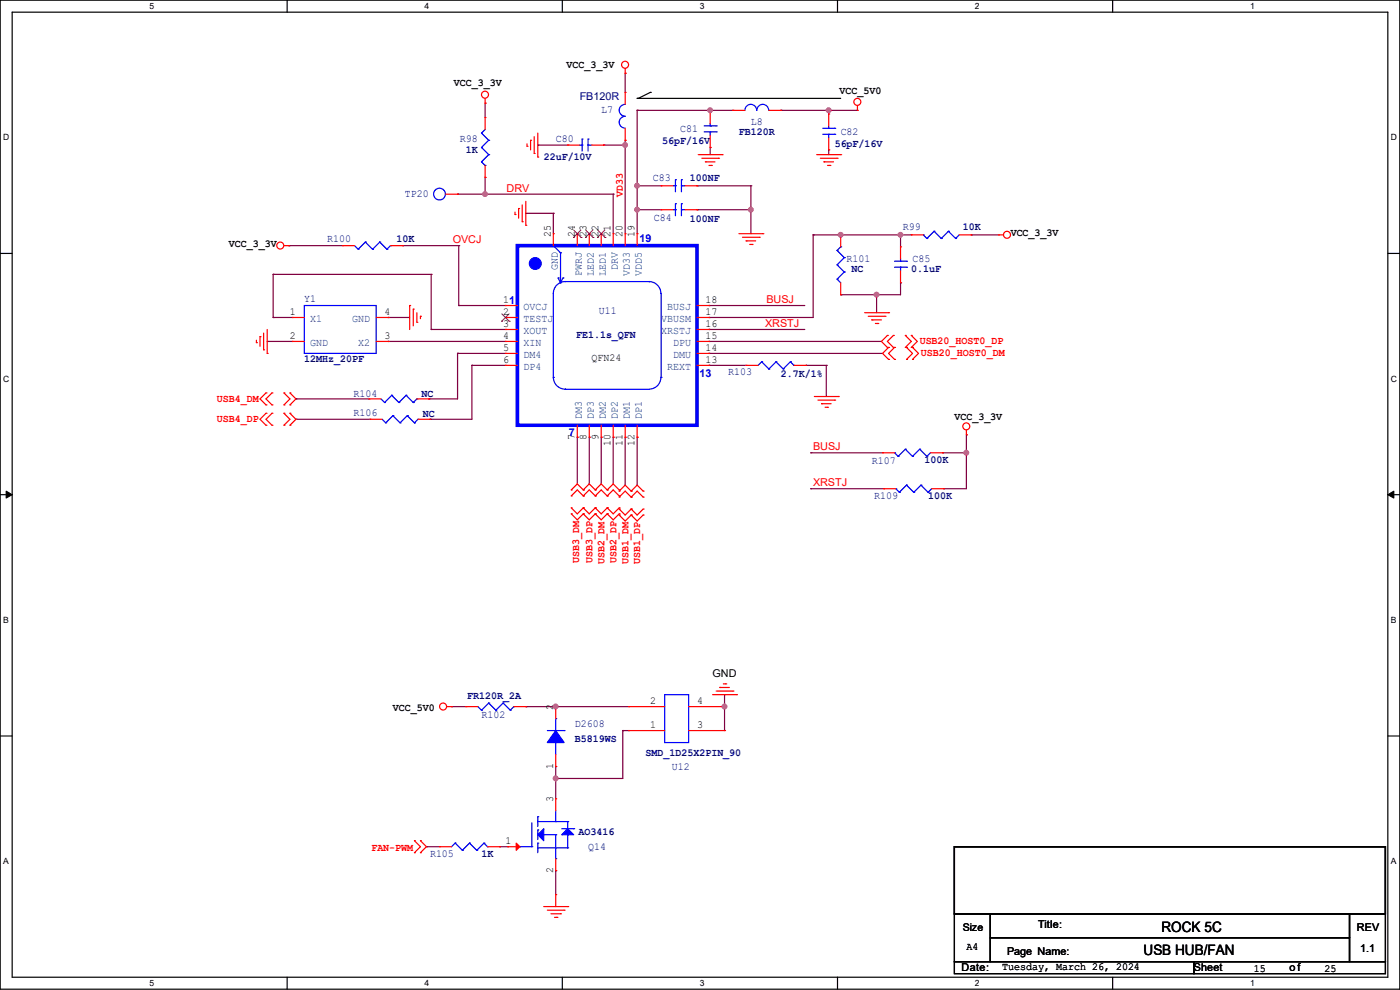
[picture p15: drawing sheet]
<svg xmlns="http://www.w3.org/2000/svg" width="297mm" height="210mm" viewBox="0 0 297 210" stroke-linecap="round" stroke-linejoin="round" font-family="sans-serif">
<defs><g id="words">
<g font-size="3">
<text x="246.4" y="197.6">ROCK 5C</text>
<text x="242.6" y="202.7">USB HUB/FAN</text>
</g>
<g font-size="2.3">
<text x="120.2" y="14.4">VCC_3_3V</text>
<text x="96.3" y="18.2">VCC_3_3V</text>
<text x="178.1" y="19.9">VCC_5V0</text>
<text x="48.6" y="52.5">VCC_3_3V</text>
<text x="116.8" y="50.3" transform="rotate(-90 116.8 50.3)">25</text>
<text x="121.9" y="50.3" transform="rotate(-90 121.9 50.3)">24</text>
<text x="124.5" y="50.3" transform="rotate(-90 124.5 50.3)">23</text>
<text x="127" y="50.3" transform="rotate(-90 127 50.3)">22</text>
<text x="129.5" y="50.3" transform="rotate(-90 129.5 50.3)">21</text>
<text x="132.1" y="50.3" transform="rotate(-90 132.1 50.3)">20</text>
<text x="134.6" y="50.3" transform="rotate(-90 134.6 50.3)">19</text>
<text x="214.4" y="50.2">VCC_3_3V</text>
<text x="106.7" y="64.3">11</text>
<text x="149.6" y="64.3">18</text>
<text x="61.5" y="66.8">1</text>
<text x="61.5" y="71.9">2</text>
<text x="81.6" y="71.9">3</text>
<text x="81.6" y="66.8">4</text>
<text x="106.7" y="66.8">2</text>
<text x="106.7" y="69.3">3</text>
<text x="106.7" y="71.9">4</text>
<text x="149.6" y="71.9">15</text>
<text x="149.6" y="69.3">16</text>
<text x="149.6" y="66.8">17</text>
<text x="106.7" y="74.4">5</text>
<text x="106.7" y="77">6</text>
<text x="125.5" y="76.6">QFN24</text>
<text x="149.6" y="77">13</text>
<text x="149.6" y="74.4">14</text>
<text x="202.5" y="89">VCC_3_3V</text>
<text x="121.9" y="93.3" transform="rotate(-90 121.9 93.3)">7</text>
<text x="124.5" y="93.3" transform="rotate(-90 124.5 93.3)">8</text>
<text x="127" y="93.3" transform="rotate(-90 127 93.3)">9</text>
<text x="129.5" y="94.5" transform="rotate(-90 129.5 94.5)">10</text>
<text x="132.1" y="94.5" transform="rotate(-90 132.1 94.5)">11</text>
<text x="134.6" y="94.5" transform="rotate(-90 134.6 94.5)">12</text>
<text x="151.2" y="143.6">GND</text>
<text x="138" y="149.4">2</text>
<text x="147.9" y="149.4">4</text>
<text x="83.4" y="150.7">VCC_5V0</text>
<text x="117.3" y="150.7" transform="rotate(-90 117.3 150.7)">2</text>
<text x="138" y="154.4">1</text>
<text x="147.9" y="154.4">3</text>
<text x="117.3" y="163.1" transform="rotate(-90 117.3 163.1)">1</text>
<text x="117.3" y="170.2" transform="rotate(-90 117.3 170.2)">3</text>
<text x="107.2" y="179.1">1</text>
<text x="117.3" y="185.2" transform="rotate(-90 117.3 185.2)">2</text>
<text x="220.3" y="196.9">Title:</text>
<text x="287.8" y="197.4">REV</text>
<text x="205" y="201.5">A4</text>
<text x="213.7" y="202.5">Page Name:</text>
<text x="288.6" y="202">1.1</text>
<text x="204" y="206.1">Date:</text>
<text x="212.6" y="205.9">Tuesday, March 26, 2024</text>
<text x="253.3" y="206.1">Sheet</text>
<text x="266" y="206.1">15</text>
<text x="273.6" y="206.1">of</text>
<text x="281" y="206.1">25</text>
</g>
<g font-size="2.3" fill="#000080">
<text x="123" y="21.2">FB120R</text>
<text x="127.6" y="24">L7</text>
<text x="144.3" y="28.1">C81</text>
<text x="156.8" y="28.6">FB120R</text>
<text x="159.3" y="26.5">L8</text>
<text x="178.4" y="28.6">C82</text>
<text x="97.6" y="30.1">R98</text>
<text x="98.8" y="32.4">1K</text>
<text x="115.4" y="33.9">22uF/10V</text>
<text x="117.9" y="30.1">C80</text>
<text x="140.5" y="30.6">56pF/16V</text>
<text x="177.1" y="31.1">56pF/16V</text>
<text x="85.9" y="41.8">TP20</text>
<text x="138.5" y="38.5">C83</text>
<text x="146.3" y="38.5">100NF</text>
<text x="138.7" y="46.9">C84</text>
<text x="146.3" y="47.1">100NF</text>
<text x="69.4" y="51.4">R100</text>
<text x="84.1" y="51.4">10K</text>
<text x="191.6" y="48.9">R99</text>
<text x="204.3" y="48.9">10K</text>
<text x="179.6" y="55.5">R101</text>
<text x="180.6" y="57.8">NC</text>
<text x="193.3" y="57.8">0.1uF</text>
<text x="193.6" y="55.5">C85</text>
<text x="64.6" y="64.1">Y1</text>
<text x="122.2" y="71.8">FE1.1s_QFN</text>
<text x="127" y="66.7">U11</text>
<text x="64.6" y="76.8">12MHz_20PF</text>
<text x="154.5" y="79.6">R103</text>
<text x="165.7" y="79.9">2.7K/1%</text>
<text x="75" y="88.3">R106</text>
<text x="75" y="84.2">R104</text>
<text x="89.5" y="84.2">NC</text>
<text x="89.7" y="88.5">NC</text>
<text x="185" y="98.4">R107</text>
<text x="196.1" y="98.2">100K</text>
<text x="185.5" y="105.8">R109</text>
<text x="196.9" y="105.8">100K</text>
<text x="99.1" y="148.2">FR120R_2A</text>
<text x="102.2" y="152.3">R102</text>
<text x="122" y="154.3">D2608</text>
<text x="122" y="157.4">B5819WS</text>
<text x="136.9" y="160.4">SMD_1D25X2PIN_90</text>
<text x="142.5" y="163.4">U12</text>
<text x="122.7" y="177.2">AO3416</text>
<text x="91.2" y="181.7">R105</text>
<text x="102.2" y="181.7">1K</text>
<text x="124.8" y="180.2">Q14</text>
</g>
<g font-size="2.3" fill="#f00">
<text x="107.5" y="40.7">DRV</text>
<text x="132.1" y="41.7" transform="rotate(-90 132.1 41.7)">VD33</text>
<text x="96.1" y="51.6">OVCJ</text>
<text x="162.6" y="64.3">BUSJ</text>
<text x="162.4" y="69.4">XRSTJ</text>
<text x="195.1" y="73">USB20_HOST0_DP</text>
<text x="195.4" y="75.6">USB20_HOST0_DM</text>
<text x="46" y="85.2">USB4_DM</text>
<text x="46" y="89.5">USB4_DP</text>
<text x="172.5" y="95.5">BUSJ</text>
<text x="172.5" y="103.2">XRSTJ</text>
<text x="122.9" y="119.4" transform="rotate(-90 122.9 119.4)">USB3_DM</text>
<text x="125.7" y="119.4" transform="rotate(-90 125.7 119.4)">USB3_DP</text>
<text x="128.2" y="119.7" transform="rotate(-90 128.2 119.7)">USB2_DM</text>
<text x="130.8" y="119.4" transform="rotate(-90 130.8 119.4)">USB2_DP</text>
<text x="133.3" y="119.7" transform="rotate(-90 133.3 119.7)">USB1_DM</text>
<text x="135.8" y="119.7" transform="rotate(-90 135.8 119.7)">USB1_DP</text>
<text x="78.8" y="180.5">FAN-PWM</text>
</g>
<g font-size="2.3" fill="#00f">
<text x="135.7" y="51.4">19</text>
<text x="148.4" y="79.9">13</text>
<text x="120.7" y="92.6">7</text>
</g>
<g font-size="2.3" fill="#004080">
<text x="118.4" y="57.2" transform="rotate(-90 118.4 57.2)">GND</text>
<text x="123.4" y="58.5" transform="rotate(-90 123.4 58.5)">PWRJ</text>
<text x="126" y="58.5" transform="rotate(-90 126 58.5)">LED2</text>
<text x="128.5" y="58.5" transform="rotate(-90 128.5 58.5)">LED1</text>
<text x="131.1" y="57.2" transform="rotate(-90 131.1 57.2)">DRV</text>
<text x="133.6" y="58.5" transform="rotate(-90 133.6 58.5)">VD33</text>
<text x="136.1" y="58.5" transform="rotate(-90 136.1 58.5)">VDD5</text>
<text x="111" y="65.7">OVCJ</text>
<text x="141.5" y="65.7">BUSJ</text>
<text x="65.8" y="68.3">X1</text>
<text x="74.7" y="68.3">GND</text>
<text x="111" y="68.3">TESTJ</text>
<text x="111" y="70.8">XOUT</text>
<text x="140.3" y="70.8">XRSTJ</text>
<text x="140.3" y="68.3">VBUSM</text>
<text x="65.8" y="73.4">GND</text>
<text x="76" y="73.4">X2</text>
<text x="111" y="73.4">XIN</text>
<text x="111" y="75.9">DM4</text>
<text x="142.8" y="75.9">DMU</text>
<text x="142.8" y="73.4">DPU</text>
<text x="111" y="78.4">DP4</text>
<text x="141.5" y="78.4">REXT</text>
<text x="123.4" y="88.9" transform="rotate(-90 123.4 88.9)">DM3</text>
<text x="126" y="88.9" transform="rotate(-90 126 88.9)">DP3</text>
<text x="128.5" y="88.9" transform="rotate(-90 128.5 88.9)">DM2</text>
<text x="131.1" y="88.9" transform="rotate(-90 131.1 88.9)">DP2</text>
<text x="133.6" y="88.9" transform="rotate(-90 133.6 88.9)">DM1</text>
<text x="136.1" y="88.9" transform="rotate(-90 136.1 88.9)">DP1</text>
</g>
<text font-size="2.2" x="204.3" y="197.4">Size</text>
<g font-size="1.8">
<text x="31.7" y="1.9">5</text>
<text x="90.1" y="1.9">4</text>
<text x="148.5" y="1.9">3</text>
<text x="206.8" y="1.9">2</text>
<text x="265.2" y="1.9">1</text>
<text x=".7" y="29.8">D</text>
<text x="295.1" y="29.8">D</text>
<text x=".7" y="80.9">C</text>
<text x="295.1" y="80.9">C</text>
<text x=".7" y="132.1">B</text>
<text x="295.1" y="132.1">B</text>
<text x=".7" y="183.3">A</text>
<text x="295.1" y="183.3">A</text>
<text x="31.7" y="209.2">5</text>
<text x="90.1" y="209.2">4</text>
<text x="148.5" y="209.2">3</text>
<text x="206.8" y="209.2">2</text>
<text x="265.2" y="209.2">1</text>
</g>
</g></defs>
<path d="M0 0h297v209.8h-297zM2.6 2.6h291.8v204.7h-291.8z" fill="none" stroke="#000" stroke-width=".25"/>
<g fill="#fff">
<path d="M31.7 .3h1v2h-1z"/>
<path d="M31.7 207.6h1v1.9h-1z"/>
</g>
<path d="M60.9 0v2.6M60.9 207.3v2.5" fill="none" stroke="#000" stroke-width=".25"/>
<g fill="#fff">
<path d="M90.1 .3h1v2h-1z"/>
<path d="M90.1 207.6h1v1.9h-1z"/>
</g>
<path d="M119.3 0v2.6M119.3 207.3v2.5" fill="none" stroke="#000" stroke-width=".25"/>
<g fill="#fff">
<path d="M148.5 .3h.9v2h-.9z"/>
<path d="M148.5 207.6h.9v1.9h-.9z"/>
</g>
<path d="M177.7 0v2.6M177.7 207.3v2.5" fill="none" stroke="#000" stroke-width=".25"/>
<g fill="#fff">
<path d="M206.8 .3h1v2h-1z"/>
<path d="M206.8 207.6h1v1.9h-1z"/>
</g>
<path d="M236.1 0v2.6M236.1 207.3v2.5" fill="none" stroke="#000" stroke-width=".25"/>
<g fill="#fff">
<path d="M265.2 .3h1v2h-1z"/>
<path d="M265.2 207.6h1v1.9h-1z"/>
<path d="M.7 28.2h1.2v1.9h-1.2z"/>
<path d="M295.1 28.2h1.2v1.9h-1.2z"/>
<path d="M.7 79.3h1.2v2h-1.2z"/>
<path d="M295.1 79.3h1.2v2h-1.2z"/>
</g>
<path d="M0 53.8h2.6M294.4 53.8h2.6" fill="none" stroke="#000" stroke-width=".25"/>
<g fill="#fff">
<path d="M.7 130.5h1.2v2h-1.2z"/>
<path d="M295.1 130.5h1.1v2h-1.1z"/>
</g>
<path d="M0 104.9h2.6M294.4 104.9h2.6" fill="none" stroke="#000" stroke-width=".25"/>
<path d="M1.3 104.2l1.3 .7-1.3 .8zM294.4 104.9l1.3-.7v1.5z" fill="#000" stroke="#000" stroke-width=".21"/>
<g fill="#fff">
<path d="M.7 181.7h1.2v2h-1.2z"/>
<path d="M295.1 181.7h1.1v2h-1.1z"/>
</g>
<g fill="none" stroke="#000" stroke-width=".25">
<path d="M138 19.6h.1M138 19.6l-2.6 1.3M135.2 20.9h.1M135.2 20.9h43.2M0 156.1h2.6M294.4 156.1h2.6M202.5 179.6h91.4v14.2h-91.4zM202.5 193.8h7.6v10.2h-7.6zM210.1 193.8h76.2v5.1h-76.2zM210.1 198.9h76.2v5.1h-76.2zM286.3 193.8h7.6v10.2h-7.6zM202.5 204h50.8v2.5h-50.8z"/>
<path d="M253.3 204h40.6v2.5h-40.6z"/>
</g>
<g fill="none" stroke="#800040" stroke-width=".25">
<path d="M132.6 15.5h.1M132.6 15.5v4.1M102.9 21.9h.1M102.9 37.6h.1M102.9 21.9v3M102.9 37.6v3.6M114.1 30.8h.1M114.1 30.8h6.3M128.1 30.8h.1M128.1 30.8h4.5M132.6 29.8h.1M132.6 30.8h.1"/>
<path d="M132.6 29.8v19.8M135.2 23.4h.1M135.2 39.4h.1M135.2 23.4v26.2M135.2 23.4h20.3M135.2 39.4h5.1M147.9 39.4h.1M147.9 39.4h11.4M150.7 31.3h.1M150.7 23.4h.1M150.7 23.4v.3M150.7 31.3v1.5"/>
<path d="M159.3 39.4h.1M159.3 39.4v10.2M165.7 23.4h.1M165.7 23.4h16.2M175.8 23.4h.1M175.8 31.8h.1M175.8 23.4v.8M175.8 31.8v1M58 58.2h.1M58 58.2h33.5M58 58.2v9.2M61.3 52.1h.1"/>
<path d="M61.3 52.1h11.4M85.4 52.1h.1M85.4 52.1h11.9M91.5 58.2h.1M91.5 58.2v11.7M97.1 41.2h.1M97.1 41.2h33M97.3 52.1h.1M97.3 52.1v12.7M102.9 41.2h.1M111.5 45.3h.1M111.5 45.3h5.9"/>
<path d="M117.4 45.3h.1M117.4 45.3v4.3M130.1 41.2h.1M130.1 41.2v8.4M135.2 44.5h.1M135.2 44.5h5.1M147.9 44.5h.1M147.9 44.5h11.4M159.3 44.5h.1M172.5 49.8h.1M172.5 49.8h20.8M172.5 49.8v17.6h-22.1"/>
<path d="M178.4 49.8h.1M191.1 49.8h.1M191.1 60h.1M191.1 60v2.5h-12.7M191.1 49.8v2.6M206 49.8h.1M206 49.8h5.9M56.7 72.4h.1M56.7 72.4h5.3M58 67.4h.1M58 67.4h4M82.3 72.4h.1"/>
<path d="M82.3 67.4h.1M82.3 72.4h24.9M82.3 67.4h4.6M91.5 69.9h.1M91.5 69.9h15.7M97.1 75h.1M97.1 75v9.6h-6.1M97.1 75h10.1M97.3 64.8h.1M97.3 64.8h9.9M100.1 77.5h.1M100.1 77.5h7.1"/>
<path d="M100.1 77.5v11.4h-8.9M150.4 77.5h.1M150.4 69.9h.1M150.4 75h.1M150.4 72.4h.1M150.4 67.4h.1M150.4 64.8h.1M150.4 64.8h20.3M150.4 77.5h7.9M150.4 72.4h36.6M150.4 69.9h20.3M150.4 75h36.8"/>
<path d="M171 77.5h.1M171 77.5h4.3M175.3 77.5h.1M175.3 77.5v6.6M178.4 62.5h.1M186 62.5h.1M186 62.5v3.8M62.8 84.6h.1M62.8 88.9h.1M62.8 84.6h15.5M62.8 88.9h15.7M91 84.6h.1"/>
<path d="M91.2 88.9h.1M122.5 92.8h.1M122.5 92.8v9.9M125 92.8h.1M125 92.8v9.9M127.6 92.8h.1M127.6 92.8v9.9M130.1 92.8h.1M130.1 92.8v9.9M132.6 92.8h.1M132.6 92.8v10.1M135.2 92.8h.1"/>
<path d="M135.2 92.8v10.1M172 96.1h.1M172 96.1h15.2M199.9 96.1h.1M199.9 96.1h5.1M205 92.2h.1M205 96.1h.1M205 92.2v11.5h-4.8M172 103.7h.1M172 103.7h15.5M200.2 103.7h.1M95.8 149.9h.1"/>
<path d="M95.8 149.9h3M111.5 149.9h.1M111.5 149.9h21.9M117.9 149.9h.1M132.1 155h.1M132.1 155v10.1h-14.2M132.1 155h1.3M153.7 147.4h.1M153.7 149.9h.1M153.7 147.4v7.6M90.5 179.6h.1M90.5 179.6h2.8"/>
<path d="M106 179.6h.1M106 179.6h1.7M117.9 165.1h.1M117.9 162.6h.1M117.9 162.6v6.9M117.9 184.7h.1M117.9 184.7v5.1"/>
</g>
<g fill="#f0f" stroke="#f0f" stroke-width=".25">
<circle cx="159.3" cy="44.5" r=".49"/>
<circle cx="185.9" cy="62.5" r=".49"/>
<circle cx="191" cy="49.8" r=".49"/>
<circle cx="178.3" cy="49.8" r=".49"/>
<circle cx="135.1" cy="39.4" r=".49"/>
<circle cx="135.1" cy="44.5" r=".49"/>
<circle cx="132.6" cy="30.8" r=".49"/>
<circle cx="205" cy="96" r=".49"/>
<circle cx="175.8" cy="23.4" r=".49"/>
<circle cx="150.6" cy="23.4" r=".49"/>
<circle cx="102.9" cy="41.2" r=".49"/>
<circle cx="117.9" cy="165.1" r=".49"/>
<circle cx="153.7" cy="149.9" r=".49"/>
<circle cx="117.9" cy="149.9" r=".49"/>
</g>
<g fill="none" stroke="#f00" stroke-width=".25">
<path d="M132.6 15.5h.1M132.6 19.6h.1M132.6 14.5v1M132.6 19.6v2.5M102.9 21.9h.1M102.9 24.9h.1M102.9 37.6h.1M102.9 20.9v1M102.9 24.9v2.6M102.9 35.1v2.5M111.8 31h.1M111.8 30.5v.5"/>
<path d="M112.6 29.8h.1M112.6 29.8v2M113.3 32.6h.1M113.3 29v3.6M114.1 33.3h.1M114.1 28.2v5.1M120.4 30.8h.1M120.4 30.8h2.6M125.5 30.8h2.6M128.1 30.8h.1M132.6 29.8h.1M132.6 27.2v2.6"/>
<path d="M140.3 39.4h.1M140.3 39.4h2.5M145.3 39.4h2.6M147.9 39.4h.1M148.1 32.8h5.1M148.9 33.6h3.5M149.6 34.3h.1M149.6 34.3h2.1M150.4 35.1h.5M150.7 23.7h.1M150.7 31.3h.1M150.7 23.7v2.5"/>
<path d="M150.7 28.7v2.6M150.9 35.1h.1M152.4 33.6h.1M153.2 32.8h.1M155.5 23.4h.1M155.5 23.4h2.5M163.1 23.4h2.6M165.7 23.4h.1M173.3 32.8h5.1M174 33.6h3.6M174.8 34.3h.1M174.8 34.3h2"/>
<path d="M175.6 35.1h.5M175.8 24.2h.1M175.8 31.8h.1M175.8 24.2v2.5M175.8 29.3v2.5M176.1 35.1h.1M177.6 33.6h.1M178.4 32.8h.1M181.9 23.4h.1M181.9 22.4v1M60.2 52.1h1.1M61.3 52.1h.1"/>
<path d="M72.7 52.1h.1M72.7 52.1h2.5M82.8 52.1h2.6M85.4 52.1h.1M94.5 41.2h2.6M97.1 41.2h.1M109.3 45.5h.1M109.3 45v.5M110 44.2h.1M110 44.2v2.1M110.8 47h.1M110.8 43.5v3.5"/>
<path d="M111.5 47.8h.1M111.5 42.7v5.1M117.4 49.6h.1M117.4 49.6v2.5M122.5 49.6h.1M122.5 49.6v2.5M125 49.6h.1M125 49.6v2.5M127.6 49.6h.1M127.6 49.6v2.5M130.1 49.6h.1M130.1 49.6v2.5"/>
<path d="M132.6 49.6h.1M132.6 49.6v2.5M135.2 49.6h.1M135.2 49.6v2.5M140.3 44.5h.1M140.3 44.5h2.5M145.3 44.5h2.6M147.9 44.5h.1M156.8 49.6h5M157.5 50.3h3.6M158.3 51.1h.1M158.3 51.1h2"/>
<path d="M159 51.9h.6M159.6 51.9h.1M161.1 50.3h.1M161.8 49.6h.1M178.4 49.8h.1M178.4 49.8v2.6M178.4 60v2.5M191.1 52.4h.1M191.1 60h.1M191.1 52.4v2.5M191.1 57.4v2.6M193.3 49.8h.1"/>
<path d="M193.3 49.8h2.6M203.5 49.8h2.5M206 49.8h.1M211.9 49.8h.1M211.9 49.8h1M54.4 72.7h.1M54.4 72.2v.5M55.2 71.4h.1M55.2 71.4v2M55.9 74.2h.1M55.9 70.7v3.5M56.7 75h.1"/>
<path d="M56.7 69.9v5.1M62 67.4h.1M62 72.4h.1M62 67.4h2.6M62 72.4h2.6M79.8 67.4h2.5M79.8 72.4h2.5M82.3 72.4h.1M82.3 67.4h.1M86.9 64.8h.1M86.9 64.8v5.1M87.7 65.6h.1"/>
<path d="M87.7 65.6v3.5M88.4 68.4h.1M88.4 66.3v2.1M89.2 67.1h.1M89.2 67.1v.5M107.2 67.4h.1M107.2 69.9h.1M107.2 72.4h.1M107.2 75h.1M107.2 77.5h.1M107.2 64.8h.1M107.2 77.5h2.6"/>
<path d="M107.2 67.4h2.6M107.2 72.4h2.6M107.2 69.9h2.6M107.2 75h2.6M107.2 64.8h2.6M147.9 77.5h2.5M147.9 67.4h2.5M147.9 72.4h2.5M147.9 69.9h2.5M147.9 75h2.5M147.9 64.8h2.5M150.4 77.5h.1"/>
<path d="M150.4 75h.1M150.4 72.4h.1M150.4 69.9h.1M150.4 67.4h.1M150.4 64.8h.1M158.3 77.5h.1M158.3 77.5h2.5M168.4 77.5h2.6M171 77.5h.1M178.4 62.5h.1M183.4 66.3h5.1M184.2 67.1h3.5"/>
<path d="M185 67.9h.1M185 67.9h2M185.7 68.6h.5M186.2 68.6h.1M187.7 67.1h.1M188.3 71.2h.1M188.3 73.7h.1M188.3 71.2l-1.3 1.2 1.3 1.3M188.5 66.3h.1M188.5 73.7h.1M188.5 76.2h.1M188.5 73.7l-1.3 1.3 1.3 1.2"/>
<path d="M189.5 73.7h.1M189.5 71.2h.1M189.5 71.2l-1.2 1.2 1.2 1.3M189.8 76.2h.1M189.8 73.7h.1M189.8 73.7l-1.3 1.3 1.3 1.2M192.1 73.7h.1M192.1 71.2h.1M192.1 71.2l1.2 1.2-1.2 1.3M192.3 76.2h.1M192.3 73.7h.1M192.3 73.7l1.3 1.3-1.3 1.2"/>
<path d="M193.3 73.7h.1M193.3 71.2h.1M193.3 71.2l1.3 1.2-1.3 1.3M193.6 76.2h.1M193.6 73.7h.1M193.6 73.7l1.3 1.3-1.3 1.2M56.4 83.4h.1M56.4 85.9h.1M56.4 87.7h.1M56.4 90.2h.1M56.4 83.4l-1.2 1.2 1.2 1.3M56.4 87.7l-1.2 1.2 1.2 1.3"/>
<path d="M57.7 83.4h.1M57.7 85.9h.1M57.7 87.7h.1M57.7 90.2h.1M57.7 83.4l-1.3 1.2 1.3 1.3M57.7 87.7l-1.3 1.2 1.3 1.3M60.2 83.4h.1M60.2 85.9h.1M60.2 87.7h.1M60.2 90.2h.1M60.2 83.4l1.3 1.2-1.3 1.3M60.2 87.7l1.3 1.2-1.3 1.3"/>
<path d="M61.5 85.9h.1M61.5 83.4h.1M61.5 90.2h.1M61.5 87.7h.1M61.5 83.4l1.3 1.2-1.3 1.3M61.5 87.7l1.3 1.2-1.3 1.3M78.3 84.6h.1M78.3 84.6h2.5M78.5 88.9h.1M78.5 88.9h2.6M88.4 84.6h2.6M88.7 88.9h2.5"/>
<path d="M91 84.6h.1M91.2 88.9h.1M122.5 92.8h.1M122.5 90.2v2.6M125 92.8h.1M125 90.2v2.6M127.6 92.8h.1M127.6 90.2v2.6M130.1 92.8h.1M130.1 90.2v2.6M132.6 92.8h.1M132.6 90.2v2.6"/>
<path d="M135.2 92.8h.1M135.2 90.2v2.6M172.8 84.1h5M173.5 84.9h3.6M174.3 85.6h.1M174.3 85.6h2M175 86.4h.6M175.6 86.4h.1M177.1 84.9h.1M177.8 84.1h.1M187.2 96.1h.1M187.2 96.1h2.6"/>
<path d="M197.4 96.1h2.5M199.9 96.1h.1M205 92.2h.1M205 91.2v1M121.2 103.9h.1M121.2 105.2h.1M121.2 109h.1M121.2 107.7h.1M121.2 109l1.3 1.3 1.2-1.3M121.2 103.9l1.3-1.2 1.2 1.2M121.2 107.7l1.3 1.3 1.2-1.3M121.2 105.2l1.3-1.3 1.2 1.3"/>
<path d="M123.7 103.9h.1M123.7 105.2h.1M123.7 109h.1M123.7 107.7h.1M123.7 107.7l1.3 1.3 1.3-1.3M123.7 105.2l1.3-1.3 1.3 1.3M123.7 103.9l1.3-1.2 1.3 1.2M123.7 109l1.3 1.3 1.3-1.3M126.3 103.9h.1M126.3 105.2h.1M126.3 109h.1M126.3 107.7h.1"/>
<path d="M126.3 103.9l1.3-1.2 1.2 1.2M126.3 105.2l1.3-1.3 1.2 1.3M126.3 109l1.3 1.3 1.2-1.3M126.3 107.7l1.3 1.3 1.2-1.3M128.8 103.9h.1M128.8 105.2h.1M128.8 109h.1M128.8 107.7h.1M128.8 103.9l1.3-1.2 1.3 1.2M128.8 105.2l1.3-1.3 1.3 1.3M128.8 109l1.3 1.3 1.3-1.3M128.8 107.7l1.3 1.3 1.3-1.3"/>
<path d="M131.4 104.2h.1M131.4 105.5h.1M131.4 109.3h.1M131.4 108h.1M131.4 103.9h.1M131.4 105.2h.1M131.4 109h.1M131.4 107.7h.1M131.4 104.2l1.2-1.3 1.3 1.3M131.4 105.5l1.2-1.3 1.3 1.3M131.4 109.3l1.2 1.2 1.3-1.2M131.4 108l1.2 1.3 1.3-1.3"/>
<path d="M133.9 104.2h.1M133.9 105.5h.1M133.9 109.3h.1M133.9 108h.1M133.9 104.2l1.3-1.3 1.2 1.3M133.9 105.5l1.3-1.3 1.2 1.3M133.9 109.3l1.3 1.2 1.2-1.2M133.9 108l1.3 1.3 1.2-1.3M136.4 104.2h.1M136.4 105.5h.1M136.4 109.3h.1M136.4 108h.1"/>
<path d="M187.5 103.7h.1M187.5 103.7h2.5M197.7 103.7h2.5M200.2 103.7h.1M94.8 149.9h1M95.8 149.9h.1M98.8 149.9h.1M98.8 149.9h2.6M109 149.9h2.5M111.5 149.9h.1M117.9 149.9h.1M117.9 149.9v2.5"/>
<path d="M133.4 155h.1M133.4 149.9h.1M133.4 149.9h7.6M133.4 155h7.6M146.1 149.9h7.6M146.1 155h7.6M151.2 147.4h5.1M151.9 146.6h3.6M152.7 145.8h.1M152.7 145.8h2M153.5 145.1h.5M153.7 155h.1"/>
<path d="M153.7 149.9h.1M154 145.1h.1M155.5 146.6h.1M156.3 147.4h.1M87.9 178.4h.1M87.9 178.4l1.3 1.2-1.3 1.3M89.2 178.4h.1M89.2 178.4l1.3 1.2-1.3 1.3M93.3 179.6h.1M93.3 179.6h2.5M103.4 179.6h2.6M106 179.6h.1"/>
<path d="M107.7 179.6h.1M107.7 179.6h2.6M117.9 162.6h.1M117.9 169.5h.1M117.9 160.1v2.5M117.9 169.5v2.5M87.9 180.9h.1M89.2 180.9h.1M115.4 192.3h5M116.1 193.1h3.6M116.9 193.8h2M117.6 194.6h.6"/>
<path d="M117.9 189.8h.1M117.9 184.7h.1M117.9 182.2v2.5M117.9 189.8v2.5M118.2 194.6h.1M118.9 193.8h.1M119.7 193.1h.1M120.4 192.3h.1"/>
<circle cx="132.6" cy="13.7" r=".74"/>
<circle cx="102.9" cy="20.1" r=".74"/>
<circle cx="181.9" cy="21.6" r=".74"/>
<circle cx="59.5" cy="52.1" r=".74"/>
<circle cx="213.6" cy="49.8" r=".74"/>
<circle cx="205" cy="90.4" r=".74"/>
<circle cx="94" cy="149.9" r=".74"/>
</g>
<g fill="none" stroke="#00f" stroke-width=".25">
<path d="M102.2 28.2h.1M102.2 31.3h.1M102.2 34.3h.1M102.2 28.2l1.5 1.6M102.2 31.3l1.5 1.5M102.2 34.3l.7 .8M102.9 35.1h.1M102.9 27.5l-.7 .7M103.7 29.8h.1M103.7 32.8h.1M103.7 29.8l-1.5 1.5M103.7 32.8l-1.5 1.5"/>
<path d="M123 30.8h.5M123.5 30.8h.1M123.5 29.5h.1M123.5 29.5v2.5M124.8 30.8h.1M124.8 29.5h.1M124.8 30.8h.7M124.8 29.5v2.5M132.6 22.1a1.27 1.27 0 0 0-1.2 1.3 1.27 1.27 0 0 0 1.2 1.3 1.25 1.25 0 0 0-1.2 1.2 1.25 1.25 0 0 0 1.2 1.3M142.8 39.4h.5M143.3 39.4h.1M143.3 38.1h.1"/>
<path d="M143.3 38.1v2.6M144.6 39.4h.1M144.6 38.1h.1M144.6 39.4h.7M144.6 38.1v2.6M149.4 26.7h2.5M149.4 28h2.5M150.7 26.7h.1M150.7 28h.1M150.7 26.2v.5M150.7 28v.7M151.9 26.7h.1"/>
<path d="M151.9 28h.1M163.1 23.4a1.25 1.25 0 0 0-1.3-1.3 1.25 1.25 0 0 0-1.2 1.3 1.27 1.27 0 0 0-1.3-1.3 1.27 1.27 0 0 0-1.3 1.3M174.5 27.2h2.6M174.5 28.5h2.6M175.8 27.2h.1M175.8 28.5h.1M175.8 26.7v.5M175.8 28.5v.8M177.1 27.2h.1M177.1 28.5h.1M75.2 52.1l.8 .8M76 52.9h.1"/>
<path d="M77.5 51.4h.1M77.5 51.4l-1.5 1.5M77.5 51.4l1.5 1.5M79 52.9h.1M80.6 51.4h.1M80.6 51.4l-1.6 1.5M80.6 51.4l1.5 1.5M82.1 52.9h.1M82.8 52.1h.1M82.8 52.1l-.7 .8M117.4 52.1l1.5 1.5M118.4 59h.1"/>
<path d="M118.4 59l.5 1M118.9 53.6h.1M118.9 60h.1M118.9 53.6v6.4M119.4 59h.1M119.4 59l-.5 1M137.7 59.7h.1M137.7 59.7h-17.8a2.52 2.52 0 0 0-2.5 2.6v17.8M137.7 59.7a2.52 2.52 0 0 1 2.5 2.6l.1 17.8M142.8 44.5h.5M143.3 44.5h.1M143.3 43.2h.1"/>
<path d="M143.3 43.2v2.6M144.6 44.5h.1M144.6 43.2h.1M144.6 43.2v2.6M144.6 44.5h.7M177.6 59.2h.1M177.6 56.2h.1M177.6 53.1h.1M177.6 59.2l.8 .8M177.6 56.2l1.5 1.5M177.6 53.1l1.5 1.6M178.4 52.4h.1"/>
<path d="M178.4 52.4l-.8 .7M179.1 57.7h.1M179.1 54.7h.1M179.1 57.7l-1.5 1.5M179.1 54.7l-1.5 1.5M189.8 55.4h2.5M189.8 56.7h2.5M191.1 55.4h.1M191.1 56.7h.1M191.1 54.9v.5M191.1 56.7v.7M192.3 55.4h.1"/>
<path d="M192.3 56.7h.1M195.9 49.8h.1M195.9 49.8l.7 .8M196.6 50.6h.1M198.2 49.1h.1M198.2 49.1l1.5 1.5M198.2 49.1l-1.6 1.5M199.7 50.6h.1M201.2 49.1h.1M201.2 49.1l1.5 1.5M201.2 49.1l-1.5 1.5M202.7 50.6h.1"/>
<path d="M203.5 49.8l-.8 .8M64.6 64.8h15.2v10.2h-15.2zM161.6 76.8h.1M161.6 76.8l-.8 .7M161.6 76.8l1.5 1.5M163.1 78.3h.1M164.6 76.8h.1M164.6 76.8l-1.5 1.5M164.6 76.8l1.6 1.5M166.2 78.3h.1M167.7 76.8h.1M167.7 76.8l-1.5 1.5"/>
<path d="M167.7 76.8l.7 .7M168.4 77.5h.1M80.8 84.6l.8 .8M81.1 88.9l.7 .8M81.6 85.4h.1M81.8 89.7h.1M83.1 83.9h.1M83.1 83.9l-1.5 1.5M83.1 83.9l1.5 1.5M83.4 88.2h.1M83.4 88.2l-1.6 1.5M83.4 88.2l1.5 1.5"/>
<path d="M84.6 85.4h.1M84.9 89.7h.1M86.1 83.9h.1M86.1 83.9l-1.5 1.5M86.1 83.9l1.6 1.5M86.4 88.2h.1M86.4 88.2l-1.5 1.5M86.4 88.2l1.5 1.5M87.7 85.4h.1M87.9 89.7h.1M88.4 84.6h.1M88.4 84.6l-.7 .8"/>
<path d="M88.7 88.9h.1M88.7 88.9l-.8 .8M117.4 80.1h.1M117.4 80.1a2.52 2.52 0 0 0 2.5 2.4M119.9 82.6h.1M119.9 82.6h17.8M140.2 80.1a2.52 2.52 0 0 1-2.5 2.4M140.3 80.1h.1M189.8 96.1h.1M189.8 96.1l.7 .7M190.5 96.8h.1M192.1 95.3h.1"/>
<path d="M192.1 95.3l1.5 1.5M192.1 95.3l-1.6 1.5M193.6 96.8h.1M195.1 95.3h.1M195.1 95.3l1.5 1.5M195.1 95.3l-1.5 1.5M196.6 96.8h.1M197.4 96.1l-.8 .7M190 103.7h.1M190 103.7l.8 .7M190.8 104.4h.1M192.3 102.9h.1"/>
<path d="M192.3 102.9l1.5 1.5M192.3 102.9l-1.5 1.5M193.8 104.4h.1M195.4 102.9h.1M195.4 102.9l1.5 1.5M195.4 102.9l-1.6 1.5M196.9 104.4h.1M197.7 103.7l-.8 .7M101.4 149.9l.8 .8M102.2 150.7h.1M103.7 149.1h.1M103.7 149.1l-1.5 1.6"/>
<path d="M103.7 149.1l1.5 1.6M105.2 150.7h.1M106.7 149.1h.1M106.7 149.1l-1.5 1.6M106.7 149.1l1.5 1.6M108.2 150.7h.1M109 149.9h.1M109 149.9l-.8 .8M116.1 155h3.6M117.9 157.5h.1M117.9 152.4h.1M117.9 152.4v2.6"/>
<path d="M117.9 157.5v2.6M119.7 155h.1M141 147.4h5.1v10.1h-5.1zM96.6 178.9h.1M96.6 178.9l-.8 .7M96.6 178.9l1.5 1.5M99.6 178.9h.1M99.6 178.9l-1.5 1.5M99.6 178.9l1.5 1.5M102.7 178.9h.1M102.7 178.9l-1.6 1.5M102.7 178.9l.7 .7"/>
<path d="M103.4 179.6h.1M110.3 179.6h.1M110.3 179.6h2.5M112.8 179.6h.1M112.8 174.5v5.1M114.1 178.9h.1M114.1 176.1h.1M114.1 173.3h.1M114.1 174.3h.1M114.1 173.3v2M114.1 176.1v2M114.1 178.9v2"/>
<path d="M114.1 179.9h6.3M114.1 174.3h6.3M115.4 177.1h2.5M117.9 174.3h.1M117.9 177.1h.1M117.9 172v2.3M117.9 177.1v5.1M119.2 175.8h2.5M120.4 179.9h.1M120.4 177.1h.1M120.4 174.3h.1M120.4 174.3v1.5"/>
<path d="M120.4 177.1v2.8M121.7 175.8h.1M98.1 180.4h.1M101.1 180.4h.1M117.9 182.2h.1"/>
<circle cx="93.2" cy="41.2" r="1.25"/>
</g>
<g fill="#00f" stroke="#00f" stroke-width=".25">
<path d="M115.4 175.8v2.6l-1.3-1.3z"/>
<path d="M120.4 175.8l1.3 1.3h-2.5z"/>
<path d="M117.9 155l1.8 2.5h-3.6z" fill-rule="evenodd"/>
<circle cx="113.6" cy="55.9" r="1.25"/>
</g>
<path d="M109.8 52.1h38.1v38.1h-38.1z" fill="none" stroke="#00f" stroke-width=".76"/>
<g fill="none" stroke="#804000" stroke-width=".21">
<path d="M121.7 50.4h.1M121.7 48.8l1.6 1.6M123.2 48.8l-1.5 1.6M123.3 50.4h.1M124.2 50.4h.1M124.2 48.8l1.6 1.6M125.8 48.8l-1.6 1.6M125.8 50.4h.1M126.7 50.4h.1M126.8 48.8l1.6 1.6M128.3 48.8l-1.6 1.6M128.4 50.4h.1"/>
<path d="M106.4 68.2h.1M106.5 66.6l1.5 1.6M108 66.6l-1.6 1.6M108 68.2h.1"/>
</g>
<path d="M109.5 178.9l.8 .7-.8 .8z" fill="#f00" stroke="#f00" stroke-width=".25"/>
<use href="#words"/>
</svg>
